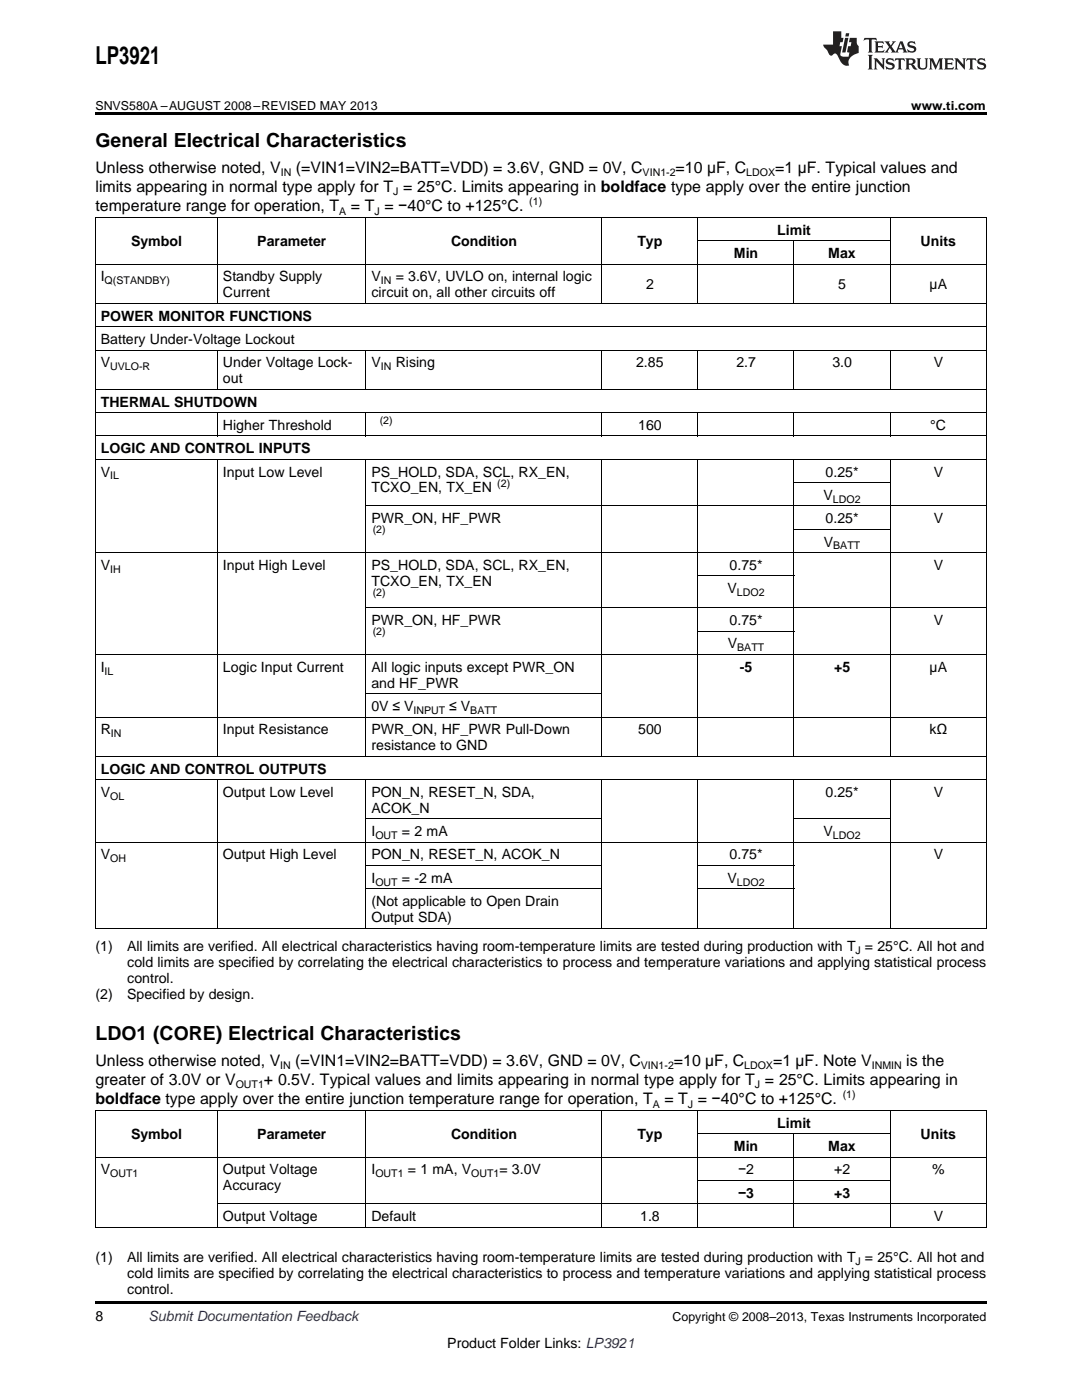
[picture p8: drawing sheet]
<svg xmlns="http://www.w3.org/2000/svg" width="216mm" height="279mm" viewBox="0 0 216 279" stroke-linecap="round" stroke-linejoin="round" font-family="sans-serif">
<defs><g id="words">
<text font-size="4.9" x="19" y="12.8">LP3921</text>
<g font-size="3.9">
<text x="19" y="29.3">General Electrical Characteristics</text>
<text x="19" y="207.5">LDO1 (CORE) Electrical Characteristics</text>
</g>
<g font-size="3.2">
<text x="19" y="34.4">Unless otherwise noted, V</text>
<text x="59.1" y="34.4">(=VIN1=VIN2=BATT=VDD) = 3.6V, GND = 0V, C</text>
<text x="134.8" y="34.4">=10 µF, C</text>
<text x="154.7" y="34.4">=1 µF. Typical values and</text>
<text x="19" y="38.3">limits appearing in normal type apply for T = 25°C. Limits appearing in boldface type apply over the entire junction</text>
<text x="19" y="42.2">temperature range for operation, T</text>
<text x="70" y="42.2">= T = −40°C to +125°C.</text>
<text x="19" y="212.7">Unless otherwise noted, V</text>
<text x="58.9" y="212.7">(=VIN1=VIN2=BATT=VDD) = 3.6V, GND = 0V, C</text>
<text x="134.5" y="212.7">=10 µF, C</text>
<text x="154.3" y="212.7">=1 µF. Note V</text>
<text x="180.8" y="212.7">is the</text>
<text x="19" y="216.5">greater of 3.0V or V</text>
<text x="19" y="220.4">boldface type apply over the entire junction temperature range for operation, T</text>
<text x="52.7" y="216.5">+ 0.5V. Typical values and limits appearing in normal type apply for T = 25°C. Limits appearing in</text>
<text x="132.6" y="220.4">= T = −40°C to +125°C.</text>
</g>
<g font-size="2.8">
<text x="155.1" y="46.8">Limit</text>
<text x="26.1" y="49.2">Symbol</text>
<text x="51.3" y="49.2">Parameter</text>
<text x="90" y="49.2">Condition</text>
<text x="127.2" y="49.2">Typ</text>
<text x="146.4" y="51.5">Min</text>
<text x="165.3" y="51.5">Max</text>
<text x="183.7" y="49.2">Units</text>
<text x="20.1" y="56.2">I</text>
<text x="44.5" y="56.2">Standby Supply</text>
<text x="44.5" y="59.3">Current</text>
<text x="74.1" y="56.2">V</text>
<text x="74.1" y="59.3">circuit on, all other circuits off</text>
<text x="79" y="56.2">= 3.6V, UVLO on, internal logic</text>
<text x="128.9" y="57.7">2</text>
<text x="167.3" y="57.7">5</text>
<text x="185.5" y="57.7">µA</text>
<text x="20.1" y="64">POWER MONITOR FUNCTIONS</text>
<text x="20.1" y="68.7">Battery Under-Voltage Lockout</text>
<text x="20.1" y="73.3">V</text>
<text x="44.5" y="73.3">Under Voltage Lock-</text>
<text x="44.5" y="76.5">out</text>
<text x="74.1" y="73.3">V</text>
<text x="79" y="73.3">Rising</text>
<text x="126.9" y="73.3">2.85</text>
<text x="146.9" y="73.3">2.7</text>
<text x="166.1" y="73.3">3.0</text>
<text x="186.3" y="73.3">V</text>
<text x="20.1" y="81.1">THERMAL SHUTDOWN</text>
<text x="44.5" y="85.8">Higher Threshold</text>
<text x="127.4" y="85.8">160</text>
<text x="185.6" y="85.8">°C</text>
<text x="20.1" y="90.5">LOGIC AND CONTROL INPUTS</text>
<text x="20.1" y="95.1">V</text>
<text x="44.5" y="95.1">Input Low Level</text>
<text x="74.1" y="95.1">PS_HOLD, SDA, SCL, RX_EN,</text>
<text x="164.7" y="95.1">0.25*</text>
<text x="186.3" y="95.1">V</text>
<text x="74.1" y="98.3">TCXO_EN, TX_EN</text>
<text x="164.3" y="99.8">V</text>
<text x="74.1" y="104.4">PWR_ON, HF_PWR</text>
<text x="164.7" y="104.4">0.25*</text>
<text x="186.3" y="104.4">V</text>
<text x="20.1" y="113.7">V</text>
<text x="44.5" y="113.7">Input High Level</text>
<text x="74.1" y="113.7">PS_HOLD, SDA, SCL, RX_EN,</text>
<text x="145.6" y="113.7">0.75*</text>
<text x="164.4" y="109.1">V</text>
<text x="186.3" y="113.7">V</text>
<text x="74.1" y="116.9">TCXO_EN, TX_EN</text>
<text x="145.2" y="118.4">V</text>
<text x="74.1" y="124.7">PWR_ON, HF_PWR</text>
<text x="145.6" y="124.7">0.75*</text>
<text x="186.3" y="124.7">V</text>
<text x="145.2" y="129.4">V</text>
<text x="20.1" y="134.1">I</text>
<text x="44.5" y="134.1">Logic Input Current</text>
<text x="74.1" y="134.1">All logic inputs except PWR_ON</text>
<text x="74.1" y="137.2">and HF_PWR</text>
<text x="147.6" y="134.1">-5</text>
<text x="166.4" y="134.1">+5</text>
<text x="185.5" y="134.1">µA</text>
<text x="74.1" y="141.9">0V ≤ V</text>
<text x="89.6" y="141.9">≤ V</text>
<text x="20.1" y="146.5">R</text>
<text x="44.5" y="146.5">Input Resistance</text>
<text x="74.1" y="146.5">PWR_ON, HF_PWR Pull-Down</text>
<text x="74.1" y="149.7">resistance to GND</text>
<text x="127.4" y="146.5">500</text>
<text x="185.5" y="146.5">kΩ</text>
<text x="20.1" y="154.4">LOGIC AND CONTROL OUTPUTS</text>
<text x="20.1" y="159">V</text>
<text x="44.5" y="159">Output Low Level</text>
<text x="74.1" y="159">PON_N, RESET_N, SDA,</text>
<text x="164.7" y="159">0.25*</text>
<text x="186.3" y="159">V</text>
<text x="74.1" y="162.2">ACOK_N</text>
<text x="74.1" y="166.9">I</text>
<text x="80.2" y="166.9">= 2 mA</text>
<text x="164.3" y="166.9">V</text>
<text x="20.1" y="171.5">V</text>
<text x="44.5" y="171.5">Output High Level</text>
<text x="74.1" y="171.5">PON_N, RESET_N, ACOK_N</text>
<text x="145.6" y="171.5">0.75*</text>
<text x="186.3" y="171.5">V</text>
<text x="74.1" y="176.2">I</text>
<text x="80.2" y="176.2">= -2 mA</text>
<text x="145.2" y="176.2">V</text>
<text x="74.1" y="180.8">(Not applicable to Open Drain</text>
<text x="74.1" y="184">Output SDA)</text>
<text x="19" y="189.9">(1)</text>
<text x="25.4" y="189.9">All limits are verified. All electrical characteristics having room-temperature limits are tested during production with T = 25°C. All hot and</text>
<text x="25.4" y="193">cold limits are specified by correlating the electrical characteristics to process and temperature variations and applying statistical process</text>
<text x="25.4" y="196.2">control.</text>
<text x="19" y="199.4">(2)</text>
<text x="25.4" y="199.4">Specified by design.</text>
<text x="26.1" y="227.4">Symbol</text>
<text x="51.3" y="227.4">Parameter</text>
<text x="90" y="227.4">Condition</text>
<text x="127.2" y="227.4">Typ</text>
<text x="155.1" y="225.1">Limit</text>
<text x="183.7" y="227.4">Units</text>
<text x="146.4" y="229.7">Min</text>
<text x="165.3" y="229.7">Max</text>
<text x="20.1" y="234.4">V</text>
<text x="44.5" y="234.4">Output Voltage</text>
<text x="44.5" y="237.6">Accuracy</text>
<text x="74.1" y="234.4">I</text>
<text x="81.4" y="234.4">= 1 mA, V</text>
<text x="99.7" y="234.4">= 3.0V</text>
<text x="147.3" y="234.4">−2</text>
<text x="147.3" y="239">−3</text>
<text x="166.4" y="234.4">+2</text>
<text x="166.4" y="239">+3</text>
<text x="186" y="234.4">%</text>
<text x="44.5" y="243.7">Output Voltage</text>
<text x="74.1" y="243.7">Default</text>
<text x="127.7" y="243.7">1.8</text>
<text x="186.3" y="243.7">V</text>
<text x="19" y="251.9">(1)</text>
<text x="25.4" y="251.9">All limits are verified. All electrical characteristics having room-temperature limits are tested during production with T = 25°C. All hot and</text>
<text x="25.4" y="255.1">cold limits are specified by correlating the electrical characteristics to process and temperature variations and applying statistical process</text>
<text x="19" y="263.6">8</text>
<text x="25.4" y="258.2">control.</text>
<text x="89.3" y="269">Product Folder Links: LP3921</text>
</g>
<text font-size="2.8" fill="#0000c8" x="29.6" y="263.6">Submit Documentation Feedback</text>
<g font-size="2.5">
<text x="19" y="21.9">SNVS580A –AUGUST 2008–REVISED MAY 2013</text>
<text x="181.8" y="21.9">www.ti.com</text>
<text x="134.2" y="263.6">Copyright © 2008–2013, Texas Instruments Incorporated</text>
</g>
<g font-size="2.1">
<text x="56" y="35.1">IN</text>
<text x="128.2" y="35.1">VIN1-2</text>
<text x="148.9" y="35.1">LDOX</text>
<text x="78.5" y="38.9">J</text>
<text x="105.6" y="40.9">(1)</text>
<text x="67.7" y="42.8">A</text>
<text x="74.7" y="42.8">J</text>
<text x="20.9" y="56.7">Q(STANDBY)</text>
<text x="76" y="56.7">IN</text>
<text x="22" y="73.9">UVLO-R</text>
<text x="76" y="73.9">IN</text>
<text x="75.8" y="84.7">(2)</text>
<text x="22" y="95.7">IL</text>
<text x="99.2" y="97.2">(2)</text>
<text x="166.2" y="100.3">LDO2</text>
<text x="74.4" y="106.5">(2)</text>
<text x="166.3" y="109.6">BATT</text>
<text x="22" y="114.3">IH</text>
<text x="74.4" y="119">(2)</text>
<text x="147" y="119">LDO2</text>
<text x="74.4" y="126.8">(2)</text>
<text x="147.1" y="130">BATT</text>
<text x="20.9" y="134.6">IL</text>
<text x="82.5" y="142.5">INPUT</text>
<text x="93.8" y="142.5">BATT</text>
<text x="22.1" y="147.1">IN</text>
<text x="22" y="159.6">OL</text>
<text x="74.9" y="167.4">OUT</text>
<text x="166.2" y="167.4">LDO2</text>
<text x="22" y="172.1">OH</text>
<text x="74.9" y="176.7">OUT</text>
<text x="147" y="176.7">LDO2</text>
<text x="170.7" y="190.4">J</text>
<text x="55.9" y="213.3">IN</text>
<text x="127.9" y="213.3">VIN1-2</text>
<text x="148.5" y="213.3">LDOX</text>
<text x="174" y="213.3">INMIN</text>
<text x="47" y="217.2">OUT1</text>
<text x="130.2" y="221.1">A</text>
<text x="137.3" y="221.1">J</text>
<text x="150.6" y="217.2">J</text>
<text x="168.2" y="219.1">(1)</text>
<text x="22" y="234.9">OUT1</text>
<text x="74.9" y="234.9">OUT1</text>
<text x="94" y="234.9">OUT1</text>
<text x="170.7" y="252.4">J</text>
</g>
</g></defs>
<path d="M19 22.5h177.8v.5h-177.8zM19 259.7h177.8v.5h-177.8z" fill="#000"/>
<g fill="none" stroke="#000" stroke-width=".2">
<path d="M19 52.7h177.8M19 43.4h177.8M19.1 43.5v141.8M43.4 43.5v17.1M73 43.5v17.1M120.1 43.5v17.1M139.3 43.5v17.1M139.3 48.1h38.4M158.4 48.1v12.5M177.6 43.5v17.1M196.8 43.5v141.8M19 77.7h177.8"/>
<path d="M19 69.9h177.8M19 65.2h177.8M19 60.6h177.8M43.4 69.9v7.9M73 69.9v7.9M120.1 69.9v7.9M139.3 69.9v7.9M158.4 69.9v7.9M177.6 69.9v7.9M19 91.7h177.8M19 87h177.8M19 82.4h177.8"/>
<path d="M43.4 82.4v4.7M43.4 91.7v59.3M73 82.4v4.7M73 91.7v59.3M120.1 82.4v4.7M120.1 91.7v59.3M139.3 82.4v4.7M139.3 91.7v59.3M158.4 82.4v4.7M158.4 91.7v59.3M158.5 96.3h19.1M177.6 82.4v4.7"/>
<path d="M177.6 91.7v59.3M19 110.3h177.8M73.1 101h123.7M139.3 115h19.2M158.5 105.6h19.1M19 130.6h177.8M73.1 138.4h47M73.1 121.3h123.7M139.3 126h19.2M19 155.6h177.8M19 150.9h177.8M19 143.1h177.8"/>
<path d="M43.4 155.6v29.7M73 155.6v29.7M120.1 155.6v29.7M139.3 155.6v29.7M158.4 155.6v29.7M177.6 155.6v29.7M19 168.1h177.8M73.1 177.4h47M73.1 172.7h47M73.1 163.4h47M139.3 177.4h19.2M139.3 172.7h19.2"/>
<path d="M158.5 163.4h19.1M19 185.2h177.8M19 230.9h177.8M19 221.6h177.8M19.1 221.7v23.3M43.4 221.7v23.3M73 221.7v23.3M120.1 221.7v23.3M139.3 221.7v23.3M139.3 235.6h38.3M139.3 226.3h38.4M158.4 226.3v18.7"/>
<path d="M177.6 221.7v23.3M196.8 221.7v23.3M19 244.9h177.8M43.4 240.3h153.4"/>
</g>
<g fill="#231f20">
<path d="M172.5 7.6l-.1 .5 .4-.2h.6v.1v2.1l-.2 .4h.9l-.2-.4v-2.1l.1-.1h.5l.5 .2-.2-.5zM174.5 8.3l.2 .3v1.5l-.2 .4h1.8l.2-.6a1.04 1.04 0 0 1-1.3 .2v-.7h.6l.3 .2v-.6l-.3 .2h-.6v-.6l.8-.1 .4 .3-.2-.5zM176.5 8.3l.9 1.1-.9 1.1h.8l-.2-.2 .4-.7 .5 .7-.2 .2h1.5l-.2-.2 .2-.4h.9l.1 .4-.2 .2h1l-.3-.3-.7-1.9h-.5l-.9 2-.8-1 .9-1h-.8l.1 .3-.4 .5-.3-.6 .1-.2zM179.7 8.6l.4 1h-.7zM181.3 8.4a.63 .63 0 0 0-.2 .7 .63 .63 0 0 0 .6 .4l.6 .2 .1 .2a.75 .75 0 0 1-.7 .4 .75 .75 0 0 1-.6-.5l.1 .7 .1-.1a1.11 1.11 0 0 0 1.5-.6 1.13 1.13 0 0 0-1.2-.8l-.1-.4a1.04 1.04 0 0 1 1.2 .2l-.2-.5-.2 .1-.4-.2zM173.2 10.9l.2 .4v2.2l-.2 .4h1l-.3-.4v-2.2l.3-.4zM174.3 11.6l.3 .4v1.5l-.3 .4h.8l-.2-.4v-1.3l1.5 1.7v-1.9l.2-.4h-.7l.2 .4v.9l-1.1-1.3zM177 11.8a.62 .62 0 0 0-.2 .7 .62 .62 0 0 0 .6 .4l.6 .1 .1 .3a.76 .76 0 0 1-.7 .3 .76 .76 0 0 1-.7-.4l.2 .7 .1-.1a1.11 1.11 0 0 0 1.5-.6 1.13 1.13 0 0 0-1.2-.8l-.1-.4a1.04 1.04 0 0 1 1.2 .2l-.2-.6-.2 .1-.5-.1zM178.7 11.6l-.2 .6a.61 .61 0 0 1 .8-.3v1.6l-.2 .4h.9l-.2-.4v-1.6a.63 .63 0 0 1 .7 .3l-.1-.6zM180.6 11.6l.3 .4v1.5l-.3 .4h1l-.2-.2-.1-.8 .6 .2a.76 .76 0 0 0 1.2 .7l-1-1a.58 .58 0 0 0 .6-.5 .58 .58 0 0 0-.5-.6zM181.4 11.9h.1a.45 .45 0 0 1 .5 .1 .45 .45 0 0 1 .1 .5l-.8 .2zM182.9 11.6l.2 .2a2.17 2.17 0 0 0 .3 1.9 .99 .99 0 0 0 1.6-.6v-1.1l.2-.4h-.7l.2 .2a1.92 1.92 0 0 1-.2 1.8 .6 .6 0 0 1-.9-.5v-1.1l.2-.4zM185.4 11.6l.2 .4v1.5l-.2 .4h.7l-.2-.4v-1.4l.8 1.8 .8-1.8v1.4l-.2 .4h.9l-.2-.4v-1.5l.2-.4h-.8l-.6 1.5-.6-1.5zM188.4 11.6l.2 .4v1.5l-.2 .4h1.8l.1-.6a1.04 1.04 0 0 1-1.2 .1v-.6h.5l.4 .2v-.6l-.4 .2h-.5v-.7h.8l.3 .3-.1-.6zM190.5 11.6l.2 .4v1.5l-.2 .4h.7l-.2-.4v-1.3l1.5 1.7v-1.9l.2-.4h-.7l.2 .4v.9l-1.1-1.3zM192.9 11.6l-.1 .6a.61 .61 0 0 1 .7-.3l.1 1.6-.3 .4h1l-.3-.4 .1-1.6a.63 .63 0 0 1 .7 .3l-.1-.6zM195.2 11.8a.62 .62 0 0 0-.2 .7 .62 .62 0 0 0 .6 .4l.6 .1 .1 .3a.76 .76 0 0 1-.7 .3 .76 .76 0 0 1-.6-.4l.1 .7 .1-.1a1.11 1.11 0 0 0 1.6-.6 1.13 1.13 0 0 0-1.3-.8l-.1-.4a1.04 1.04 0 0 1 1.2 .2l-.1-.6-.2 .1-.5-.1z"/>
<path d="M166.2 6.3v2.6h-1.9v.4l.8 .9a.91 .91 0 0 0 1 .8 .56 .56 0 0 1 .5-.3 .56 .56 0 0 1 .5 .3l.4 .8a1.53 1.53 0 0 0 1.9 1.2 1.54 1.54 0 0 1 1-2.1l.9-.3v-1.4a1.52 1.52 0 0 1-.4-1.6h-1.3l-.2 .8h.5l-.2 .8h-.5l-.1 1v.2l.4 .1-.2 .8a1.93 1.93 0 0 1-1.6-.3l.3-1.8h-.5l.2-.8h.4l.2-.8h-.4v-1.3zM168.6 7.6l-.6 2.9h.7l.6-2.9zM168.8 6.6l-.1 .7h.6l.2-.7z"/>
</g>
<use href="#words"/>
</svg>
